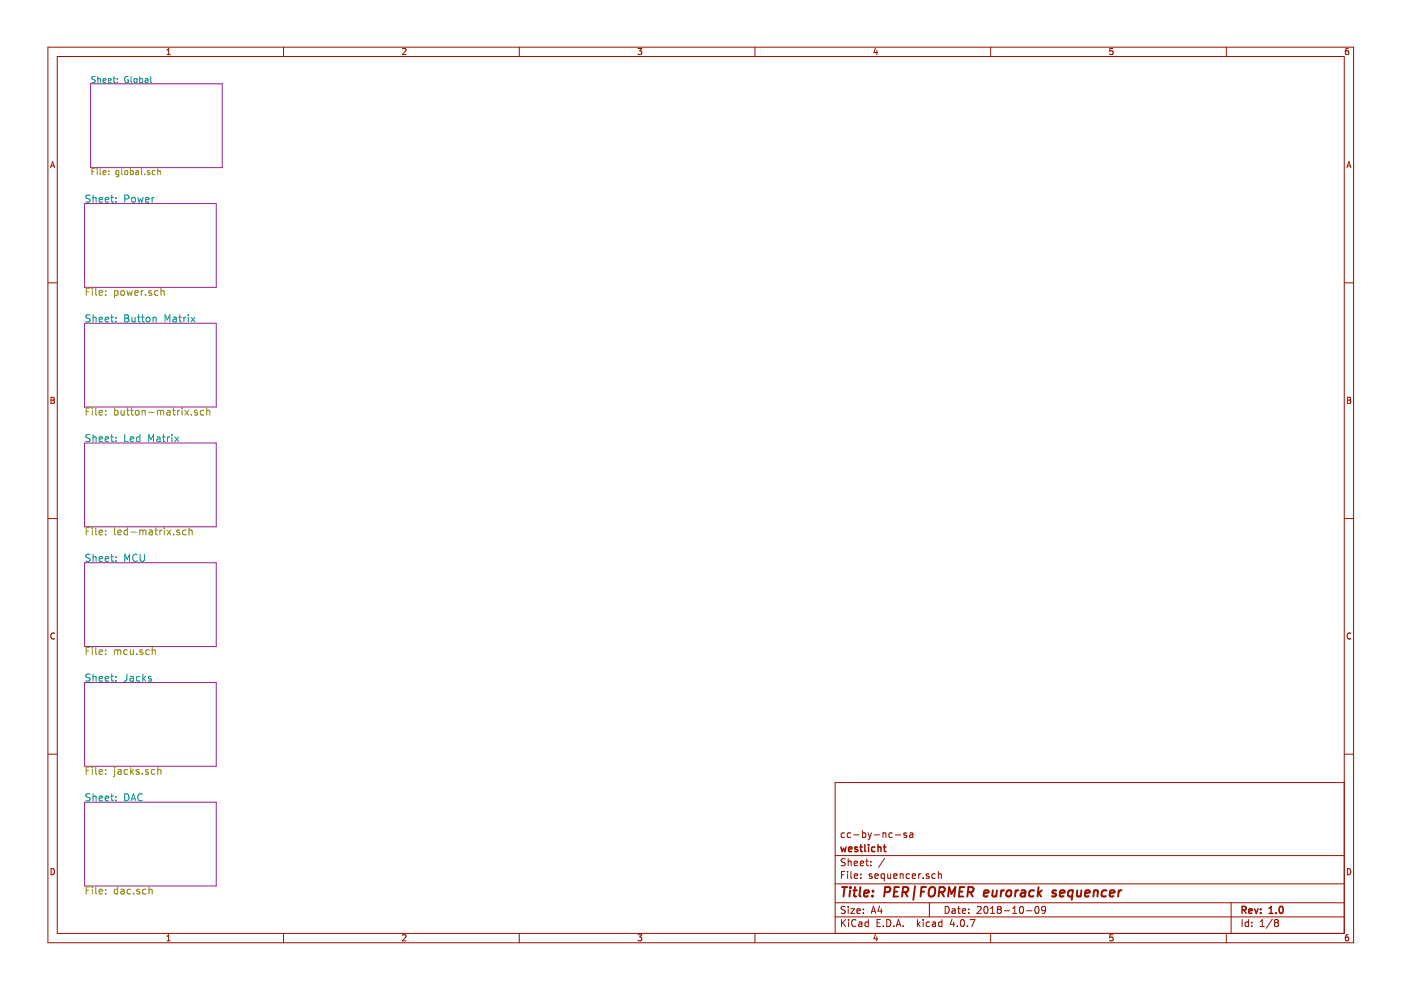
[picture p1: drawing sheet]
<svg xmlns="http://www.w3.org/2000/svg" width="297mm" height="210mm" viewBox="0 0 297 210" stroke-linecap="round" stroke-linejoin="round" font-family="sans-serif">
<path d="M19.2 17.8h27.9v17.7h-27.9zM17.9 43.2h27.9v17.7h-27.9zM17.9 68.5h27.9v17.8h-27.9zM17.9 93.9h27.9v17.8h-27.9zM17.9 119.3h27.9v17.8h-27.9zM17.9 144.7h27.9v17.8h-27.9zM17.9 170.1h27.9v17.8h-27.9z" fill="none" stroke="#982296" stroke-width=".21"/>
<g fill="none" stroke="#009596" stroke-width=".21">
<path d="M20.2 16.3h-.7v.4l.6 .3 .1 .3-.3 .2-.5-.1M20.7 16.2v1.3M20.7 16.8l.6-.1v.8M21.9 17.1l.6-.1-.1-.3h-.4l-.1 .1v.6h.5M23 17.1l.6-.1-.1-.3h-.3l-.2 .1v.6h.5M24 16.7h.4M24.1 16.2v1.1l.3 .2M24.9 17.4v.1M24.9 16.7v.1M27.2 16.3a.59 .59 0 0 0-.8 .6 .59 .59 0 0 0 .8 .5v-.4h-.2M27.8 16.2v1.1l.2 .2M28.5 16.8h.5v.6l-.4 .1-.1-.1z"/>
<path d="M29.6 16.7h.4l.2 .2-.1 .5h-.5M29.6 16.2v1.3M30.8 16.7h.5l.1 .8M31.4 17l-.7 .2 .2 .3 .5-.1M32 16.2v1.1l.1 .2M19.1 41.4h-.6l-.2 .1v.4l.6 .3 .2 .4-.3 .3-.6-.1M19.7 42l.1-.1a.36 .36 0 0 1 .6 .2v.8M19.7 41.4v1.5M21 42.4l.8-.2-.1-.3h-.4l-.3 .2 .1 .7h.6M22.3 42.4l.8-.2-.1-.3h-.5l-.2 .2 .1 .7h.6M23.5 41.9h.6M23.7 41.4v1.3l.4 .2"/>
<path d="M24.6 42.7v.2M24.6 41.9v.2M26.5 42.2l.7-.1 .1-.2v-.4l-.3-.1h-.5v1.5M28 42l.2-.1 .4 .1 .1 .6-.1 .2-.4 .1-.2-.2zM29.2 41.9l.3 1 .3-.7 .3 .7 .3-1M30.9 42.4l.7-.2-.1-.3h-.4l-.2 .2v.7h.6M32.2 41.9v1M32.7 41.9l-.5 .3M19.1 66.8l-.6-.1-.3 .3 .2 .4 .6 .3v.4l-.2 .2-.6-.1M19.7 66.7v1.6M19.7 67.4l.1-.1a.36 .36 0 0 1 .6 .2v.8M21 67.8l.8-.2-.1-.3-.4-.1-.3 .3 .1 .7h.6"/>
<path d="M22.3 67.8l.8-.2-.1-.3-.5-.1-.2 .3 .1 .7h.6M23.5 67.2h.6M23.7 66.7v1.4l.4 .2M24.6 67.3v.2M24.6 68.1v.2M26.5 66.7h.5l.3 .3-.3 .5 .3 .1v.4l-.3 .3h-.5zM26.5 67.5h.5M28 67.2l.1 1 .3 .1 .2-.2M28.6 67.2v1.1M29.1 67.2h.6M29.3 66.7v1.4l.4 .2M30 67.2h.6"/>
<path d="M30.2 66.7v1.4l.4 .2M31.1 67.4l.2-.2 .4 .2 .1 .6-.1 .2-.4 .1-.2-.2zM32.4 67.4l.1-.1a.36 .36 0 0 1 .6 .2v.8M32.4 67.2v1.1M35 68.3v-1.6l.5 1.1 .5-1.1v1.6M36.7 67.3h.6l.1 1M37.4 67.6l-.7 .2a.3 .3 0 0 0 .2 .5l.5-.1M37.9 67.2h.6M38.1 66.7v1.4l.4 .2M39 67.2v1.1M39.4 67.2l-.4 .4M39.9 66.7v.2"/>
<path d="M39.9 67.2v1.1M40.5 67.2l.8 1.1M41.3 67.2l-.8 1.1M19.1 92.2l-.6-.1-.2 .2v.4l.6 .3 .2 .4-.3 .2h-.6M19.7 92.1v1.5M19.7 92.8l.1-.1a.36 .36 0 0 1 .6 .2v.7M21 93.1l.8-.1-.1-.3-.4-.1-.3 .3 .1 .7h.6M22.3 93.1l.8-.1-.1-.3-.5-.1-.2 .3 .1 .7h.6M23.5 92.6h.6M23.7 92.1v1.3l.4 .2M24.6 92.7v.2M24.6 93.5v.1"/>
<path d="M26.5 92.1v1.5h.7M27.6 93.1l.8-.1-.1-.3-.4-.1-.3 .3 .1 .7h.6M29.7 92.1v1.5M29.7 92.7l-.5-.1-.3 .3 .2 .7h.6M31.5 93.6v-1.5l.5 1.1 .5-1.1v1.5M33.3 92.7h.6v.9M33.9 93l-.6 .1a.3 .3 0 0 0 .1 .5h.5M34.5 92.6h.5M34.7 92.1v1.3l.3 .2M35.5 92.6v1M35.9 92.6l-.4 .3M36.5 92.1v.2"/>
<path d="M36.5 92.6v1M37.1 92.6l.8 1M37.9 92.6l-.8 1M19.1 117.6l-.6-.1-.2 .2v.4l.6 .3 .2 .4-.3 .2h-.6M19.7 117.5v1.5M19.7 118.2l.1-.1a.36 .36 0 0 1 .6 .1v.8M21 118.5l.8-.1-.1-.3-.4-.1-.3 .2 .1 .8h.6M22.3 118.5l.8-.1-.1-.3-.5-.1-.2 .2 .1 .8h.6M23.5 118h.6M23.7 117.5v1.3l.4 .2M24.6 118.1v.1M24.6 118.9v.1"/>
<path d="M26.5 119v-1.5l.5 1.1 .5-1.1v1.5M29.1 117.7a.72 .72 0 0 0-1 .5 .72 .72 0 0 0 .7 .8l.3-.1M29.7 117.5v1.3l.3 .2h.3l.3-.2v-1.3M19.1 143l-.6-.1-.2 .1v.5l.6 .3 .2 .3-.3 .3-.6-.1M19.7 142.9v1.5M19.7 143.6l.1-.1a.36 .36 0 0 1 .6 .1v.8M21 143.9l.8-.1-.1-.3-.4-.1-.3 .2 .1 .7h.6M22.3 143.9l.8-.1-.1-.3-.5-.1-.2 .2 .1 .7h.6M23.5 143.4h.6M23.7 142.9v1.3l.4 .2M24.6 143.5v.1M24.6 144.3v.1"/>
<path d="M26.9 142.9l-.1 1.3-.5 .2M27.6 143.5h.6l.1 .9M28.3 143.8l-.7 .1a.3 .3 0 0 0 .2 .5l.5-.1M29.7 143.5l-.5-.1-.3 .3 .2 .6h.6M30.3 142.9v1.5M30.4 143.8l.5 .6M30.9 143.4l-.6 .6M32 143.5l-.3-.1-.2 .2v.2l.5 .2v.3h-.5M19.1 168.4l-.6-.1-.2 .1v.5l.6 .2 .2 .4-.3 .3-.6-.1M19.7 168.3v1.5M19.7 168.9h.1a.36 .36 0 0 1 .6 .1v.8M21 169.3l.8-.2-.1-.2-.4-.1-.3 .2 .1 .7h.6"/>
<path d="M22.3 169.3l.8-.2-.1-.2-.5-.1-.2 .2 .1 .7h.6M23.5 168.8h.6M23.7 168.3v1.3l.4 .2M24.6 168.9v.1M24.6 169.7v.1M26.5 168.3a.77 .77 0 0 1 .8 .7 .77 .77 0 0 1-.8 .8zM27.8 169.8l.5-1.5 .5 1.5M27.9 169.4h.7M30.2 168.4a.72 .72 0 0 0-1.1 .5 .72 .72 0 0 0 .8 .9l.3-.1"/>
</g>
<g fill="none" stroke="#969400" stroke-width=".21">
<path d="M19.5 36.4h.4M20.1 35.7h-.6v1.3M20.6 35.7v.1M20.6 36.2v.8M21.2 35.7v1.1l.2 .2M21.9 36.6l.6-.1-.1-.3h-.4l-.1 .2v.6h.5M23 36.9v.1M23 36.2v.2M25.2 36.2h-.4l-.2 .2v.5l.2 .1h.4M25.2 36.2l-.1 1.1-.2 .2-.3-.1M25.8 35.7v1.1l.2 .2M26.5 36.3h.5v.7h-.3l-.2-.1z"/>
<path d="M27.6 36.2h.4l.3 .2-.1 .6h-.6M27.6 35.7v1.3M28.8 36.2h.5l.1 .8M29.4 36.5l-.6 .2 .1 .3h.5M30 35.7v1.1l.2 .2M30.7 36.9v.1M31.7 36.2h-.3l-.2 .2 .1 .1 .4 .2v.3h-.5M32.9 36.2h-.4l-.2 .2v.5l.2 .1h.4M33.4 36.3l.5-.1 .1 .8M33.4 35.7v1.3M18.3 61.8h.5M19 61.1h-.7v1.5"/>
<path d="M19.6 61.1v.2M19.6 61.6v1M20.3 61.1v1.3l.2 .2M21 62.1l.8-.1-.1-.3-.4-.1-.3 .2 .1 .8h.6M22.4 62.5v.1M22.4 61.7v.1M24.3 61.7l.4-.1 .3 .3-.1 .7h-.6M24.3 61.6v1.5M25.7 61.8l.2-.2 .4 .2 .1 .5-.1 .3h-.4l-.2-.1zM26.9 61.6l.3 1 .3-.7 .3 .7 .3-1M28.6 62.1l.7-.1-.1-.3-.4-.1-.2 .2v.8h.6M29.9 61.6v1"/>
<path d="M30.4 61.6l-.5 .3M30.9 62.5v.1M32.1 61.7l-.3-.1-.3 .2 .1 .2 .5 .2v.4h-.6M33.5 61.7l-.4-.1-.3 .3 .1 .7h.6M34.1 61.8l.1-.1a.36 .36 0 0 1 .6 .1v.8M34.1 61.1v1.5M18.3 87.2h.5M19 86.5h-.7v1.5M19.6 86.5v.1M19.6 87v1M20.3 86.5v1.3l.2 .2M21 87.5l.8-.1-.1-.3-.4-.1-.3 .2 .1 .7h.6"/>
<path d="M22.4 87.1v.1M22.4 87.9v.1M24.3 86.5v1.5M24.3 87.1l.4-.1 .3 .3-.1 .6h-.6M25.7 87v.9l.4 .1 .2-.1M26.3 87v1M26.8 87h.6M27 86.5v1.3l.4 .2M27.7 87h.6M27.9 86.5v1.3l.4 .2M28.8 87.1l.2-.1 .4 .1 .1 .6-.2 .2-.3 .1-.2-.1zM30.1 87.1h.1a.36 .36 0 0 1 .6 .1v.8"/>
<path d="M30.1 87v1M31.5 87.4h1.2M33.4 87.1h.1a.36 .36 0 0 1 .5 .1M33.4 87v1M34 87.2a.35 .35 0 0 1 .4-.2 .35 .35 0 0 1 .3 .2v.8M34 87.2v.8M35.4 87.1h.6l.1 .9M36.1 87.4l-.7 .1a.3 .3 0 0 0 .2 .5l.5-.1M36.6 87h.6M36.8 86.5v1.3l.4 .2M37.6 87v1M38.1 87l-.5 .3"/>
<path d="M38.6 86.5v.1M38.6 87v1M39.2 87l.8 1M40 87l-.8 1M40.6 87.9v.1M41.8 87.1l-.3-.1-.3 .2 .1 .2 .5 .2v.3h-.6M43.2 87.1l-.4-.1-.3 .3 .1 .6h.6M43.8 87.1h.1a.36 .36 0 0 1 .6 .1v.8M43.8 86.5v1.5M18.3 112.6h.5M19 111.9h-.7v1.5M19.6 111.9v.1"/>
<path d="M19.6 112.4v1M20.3 111.9v1.3l.2 .2M21 112.9l.8-.2-.1-.2-.4-.1-.3 .2 .1 .7h.6M22.4 112.5v.1M22.4 113.2v.2M24.3 111.9v1.3l.2 .2M25 112.9l.7-.2v-.2l-.5-.1-.2 .2 .1 .7h.6M27 111.9v1.5M27 112.5l-.4-.1-.3 .3 .2 .6h.5M27.7 112.8h1.2M29.6 112.5h.1a.36 .36 0 0 1 .6 .1M29.6 112.4v1"/>
<path d="M30.3 112.6a.35 .35 0 0 1 .3-.2 .35 .35 0 0 1 .3 .2v.8M30.3 112.6v.8M31.7 112.5h.5l.1 .9M32.3 112.7l-.6 .2a.3 .3 0 0 0 .1 .5l.5-.1M32.8 112.4h.6M33 111.9v1.3l.4 .2M33.9 112.4v1M34.3 112.4l-.4 .3M34.8 111.9v.1M34.8 112.4v1M35.4 112.4l.8 1M36.2 112.4l-.8 1"/>
<path d="M36.8 113.2v.2M38.1 112.5l-.4-.1-.2 .2v.2l.6 .2v.3h-.6M39.5 112.5l-.5-.1-.3 .3 .2 .6h.6M40.1 112.5h.1a.36 .36 0 0 1 .5 .1v.8M40.1 111.9v1.5M18.3 138h.5M19 137.3h-.7v1.5M19.6 137.3v.1M19.6 137.8v1M20.3 137.3v1.3l.2 .2M21 138.3l.8-.2-.1-.3h-.4l-.3 .2 .1 .7h.6M22.4 137.8v.2"/>
<path d="M22.4 138.6v.2M24.3 137.8v1M24.3 137.9l.1-.1a.36 .36 0 0 1 .6 .2M25 138a.35 .35 0 0 1 .3-.2 .35 .35 0 0 1 .3 .2v.8M25 138v.8M27 137.8h-.4l-.3 .3 .1 .6h.6M27.6 137.8l.1 .9 .4 .1 .2-.2M28.3 137.8v1M29 138.6v.2M30.2 137.8h-.3l-.2 .2v.2l.5 .2v.3h-.5M31.6 137.8h-.4l-.3 .3 .1 .6h.6M32.3 137.3v1.5"/>
<path d="M32.3 137.9v-.1a.36 .36 0 0 1 .6 .2v.8M18.3 163.4h.5M19 162.6h-.7v1.6M19.6 162.6v.2M19.6 163.2v1M20.3 162.6v1.4l.2 .2M21 163.7l.8-.2-.1-.3h-.4l-.3 .2 .1 .7h.6M22.4 163.2v.2M22.4 164v.2M24.3 162.6v.2M24.3 163.2v1.3l-.3 .2M25 163.2h.6l.1 1"/>
<path d="M25.7 163.5l-.7 .2a.3 .3 0 0 0 .2 .5l.5-.1M27.1 163.2h-.5l-.3 .3 .2 .6h.6M27.7 162.6v1.6M27.9 163.6l.4 .6M28.3 163.2l-.6 .5M29.5 163.2h-.4l-.2 .2v.2l.6 .1v.4h-.6M30.2 164v.2M31.4 163.2h-.3l-.3 .2 .1 .2 .5 .1v.4h-.6M32.8 163.2h-.4l-.3 .3 .1 .6h.6M33.5 162.6v1.6M33.5 163.3v-.1a.36 .36 0 0 1 .6 .2v.8M18.3 188.8h.5"/>
<path d="M19 188h-.7v1.6M19.6 188v.2M19.6 188.5v1.1M20.3 188v1.4l.2 .2M21 189l.8-.1-.1-.3-.4-.1-.3 .3 .1 .7h.6M22.4 188.6v.2M22.4 189.4v.2M25 188v1.6M25 188.6l-.5-.1-.3 .3 .2 .7h.6M25.7 188.6h.6v1M26.3 188.9l-.6 .1a.3 .3 0 0 0 .1 .6l.5-.1M27.7 188.6l-.4-.1-.3 .3 .1 .7h.6"/>
<path d="M28.3 189.4v.2M29.6 188.6l-.4-.1-.2 .3 .1 .2 .5 .1v.4h-.6M31 188.6l-.5-.1-.3 .3 .2 .7h.6M31.6 188.7l.1-.1a.36 .36 0 0 1 .6 .2v.8M31.6 188v1.6"/>
</g>
<g fill="none" stroke="#981200" stroke-width=".21">
<path d="M10.2 10h276.8v189.9h-276.8zM12.1 12h272.9v185.9h-272.9zM35.4 11.6h.7M35.4 10.6l.3-.3v1.3M60.1 10v2M85.3 10.4l.5-.1 .3 .3-.8 1h.8M110.1 10v2M135.3 10.3h.8l-.5 .5h.3l.2 .2-.1 .4-.2 .2-.5-.2M160.1 10v2M185.6 10.2l-.3 .9h.8M185.9 10.7v.9M210 10v2"/>
<path d="M235.9 10.3h-.6v.6l.6-.1 .1 .5-.2 .3-.5-.2M260 10v2M285.8 10.3h-.3l-.2 .3-.1 .7 .3 .3 .4-.2 .1-.4-.2-.2h-.3l-.3 .2M10.7 35.6l.4-1.3 .5 1.3M10.8 35.2h.7M285.6 35.6l.4-1.3 .4 1.3M285.7 35.2h.6M10.2 60h1.9M285 60h2M10.8 84.2h.4l.3 .3-.3 .3 .4 .3-.3 .4h-.5zM10.8 84.8h.4M285.7 84.2h.4l.3 .3-.3 .3 .3 .3-.2 .4h-.5z"/>
<path d="M285.7 84.8h.4M10.2 109.9h1.9M285 109.9h2M11.6 134.3a.58 .58 0 0 0-.8 .5 .58 .58 0 0 0 .8 .6M286.4 134.3a.58 .58 0 0 0-.8 .5 .58 .58 0 0 0 .8 .6M10.2 159.9h1.9M285 159.9h2M179 176.7l-.4-.1-.3 .3 .1 .5 .2 .2 .4-.1M180.3 176.7l-.4-.1-.3 .3 .1 .5 .2 .2 .4-.1M181 177h1.1M182.9 176.7l.4-.1 .3 .3-.2 .6h-.5M182.9 176.1v1.5"/>
<path d="M184 176.6l.4 1M184.4 177.6l-.4 .5M184.8 176.6l-.4 1M185.3 177h1.2M187.2 176.7l.2-.1 .4 .1v.9M187.2 176.6v1M189.2 176.7l-.5-.1-.2 .3v.5l.2 .2 .5-.1M189.8 177h1.2M192.2 176.7l-.4-.1-.2 .2 .1 .2 .5 .1v.4h-.6M192.9 176.7h.6v.9M193.5 176.9l-.7 .3 .3 .4 .4-.1M285 165.9h-107.9v32"/>
<path d="M10.8 184.2a.65 .65 0 0 1 .8 .6 .65 .65 0 0 1-.8 .7zM35.4 198.5l.3-.3v1.3M35.4 199.5h.7M60.1 197.9v2M85.3 198.3l.5-.1 .3 .3-.8 1h.8M110.1 197.9v2M135.3 198.2h.8l-.5 .5h.3l.2 .2-.1 .5-.2 .1-.5-.1M160.1 197.9v2M177.1 194.4h107.9M177.1 191.4h107.9M177.1 187.4h107.9M177.1 181.4h107.9"/>
<path d="M178.4 185.5h.5M178.4 195v1.5M178.6 195.6l.7 .9M179.1 184.8h-.7v1.5M179.2 192.2h-.6l-.3 .2 .1 .4 .7 .3v.4l-.2 .2-.6-.1M179.2 182.1h-.6l-.3 .2 .1 .3 .7 .4v.4l-.2 .2-.6-.1M179.3 195l-.9 .8M179.7 184.8v.1M179.7 185.3v1M179.8 182.1v1.5M179.8 192.2v.1M179.8 192.7v1"/>
<path d="M179.8 182.7l.2-.1h.4l.1 1M179.9 195v.1M179.9 195.5v1M180.4 192.7h.8l-.8 1h.8M180.4 184.8v1.3l.2 .2M181.1 183.1l.7-.2v-.3h-.5l-.2 .2 .1 .7h.6M181.1 185.8l.7-.2v-.3h-.4l-.3 .2 .1 .7h.6M181.5 195.1a.71 .71 0 0 0-1 .5 .71 .71 0 0 0 .7 .9l.3-.2M181.7 193.2l.7-.2-.1-.2-.4-.1-.2 .2 .1 .7h.5M182.1 195.5h.6l.1 1M182.4 183.1l.7-.2v-.3h-.5l-.2 .2 .1 .7h.6M182.5 186.1v.2"/>
<path d="M182.5 185.3v.2M182.8 195.8l-.8 .3 .3 .4 .5-.1M183.1 193.5v.2M183.1 192.8v.1M183.6 182.6h.5M183.8 182.1v1.3l.3 .2M184.1 195.5h-.4l-.3 .2 .1 .6 .2 .2 .4-.1M184.1 195v1.5M184.6 182.6v.2M184.6 183.4v.2M184.7 193.7l.5-1.5 .5 1.5M184.8 193.2h.7"/>
<path d="M184.9 185.3h-.4l-.2 .2 .1 .2 .5 .1v.4h-.6M185.5 185.8l.7-.2v-.3h-.5l-.2 .2 .1 .7h.6M185.6 198.1l-.3 .9h.8M185.9 198.6v.9M186 195.7h.5M186.5 192.1l-.4 1.1h1M186.7 195h-.7v1.5h.7M186.8 192.7v1M187.3 196.3v.2M187.5 185.3h-.4l-.3 .2 .1 .6 .2 .2 .4-.1M187.5 185.3v1.5M187.6 182l-1.3 1.9"/>
<path d="M188 195a.76 .76 0 0 1 .9 .7 .76 .76 0 0 1-.9 .8zM188.2 185.3l.1 .9 .3 .1 .2-.2M188.8 185.3v1M189.5 185.8l.7-.2-.1-.3h-.4l-.2 .2 .1 .7h.5M189.5 196.3v.2M190 196.5l.5-1.5 .5 1.5M190.1 196h.8M190.9 185.4l.2-.1h.3l.1 1M190.9 185.3v1M191.5 196.3v.2M192.8 185.3h-.4l-.3 .2 .1 .6 .2 .2 .4-.1M193.4 185.8l.7-.2v-.3h-.5l-.2 .2 .1 .7h.6"/>
<path d="M194.5 195v1.5M194.7 195.9l.4 .6M194.8 185.3v1M195.1 195.5l-.6 .5M195.2 185.3l-.4 .2M195.7 186.1v.2M195.7 195v.1M195.7 195.5v1M196.9 185.3h-.3l-.2 .2v.2l.5 .1v.4h-.5M197 191.4v3M197.1 195.5h-.5l-.2 .2v.6l.2 .2 .5-.1M197.7 195.5h.6l.1 1"/>
<path d="M198.3 185.3h-.4l-.3 .2 .1 .6 .2 .2 .4-.1M198.4 195.8l-.7 .3 .2 .4 .5-.1M199 185.4l.2-.1h.3l.1 1M199 184.8v1.5M199.7 195.5h-.4l-.3 .2 .1 .6 .2 .2 .4-.1M199.7 195v1.5M200.4 192.2a.76 .76 0 0 1 .9 .7 .76 .76 0 0 1-.9 .8zM201.8 194.9l-.3 1.1h.9M201.9 192.8h.6v.9M202.2 195.5v1M202.5 193l-.7 .3 .2 .4 .5-.1M203 196.3v.2"/>
<path d="M203 192.7h.6M203.2 192.2v1.3l.4 .2M203.8 195.1l.2-.1a.8 .8 0 0 1 .5 .7 .8 .8 0 0 1-.5 .8l-.4-.6zM204 193.2l.7-.2v-.2l-.4-.1-.3 .2 .1 .7h.6M205.1 196.3v.2M205.4 193.5v.2M205.4 192.8v.1M205.7 195h1l-.7 1.5M207.2 192.3l.6-.1 .2 .4-.9 1.1h.9M208.7 192.3l.3-.1a.8 .8 0 0 1 .5 .7 .8 .8 0 0 1-.5 .8l-.4-.6zM210 193.7h.9M210 192.6l.5-.4v1.5"/>
<path d="M210 197.9v2M211.7 192.8l-.3-.3 .3-.3h.3l.3 .2-.3 .4M211.7 192.8l-.3 .3v.3l.3 .3h.3l.3-.3v-.3l-.3-.3M211.7 192.8h.3M212.9 193.1h1.2M214.7 193.7h.9M214.7 192.6l.4-.4v1.5M216.3 192.3l.2-.1a.8 .8 0 0 1 .5 .7 .8 .8 0 0 1-.5 .8l-.4-.6zM217.6 193.1h1.2M219.6 192.3l.2-.1a.8 .8 0 0 1 .5 .7 .8 .8 0 0 1-.5 .8l-.4-.6zM221.7 192.8l-.3 .3h-.3l-.3-.3v-.4l.3-.2h.3l.3 .2a1.01 1.01 0 0 1-.4 1.3h-.3M235.9 198.2h-.6v.6l.6-.1 .1 .5-.2 .3-.5-.1"/>
<path d="M260 197.9v2M261 191.4v6.5M263.4 195v1.5M264.7 195.5h-.4l-.3 .2 .1 .6 .2 .2 .4-.1M264.7 195v1.5M265.4 196.3v.2M265.4 195.5v.2M267.2 196.5h.9M267.2 195.4l.4-.4v1.5M269.8 194.9l-1.3 1.9M270.5 195.6l-.3 .3 .1 .4 .2 .2h.3l.2-.3v-.3l-.2-.3M270.5 195.6l-.3-.3 .3-.3h.3l.2 .2-.2 .4"/>
<path d="M270.5 195.6h.3M285.7 184.2a.65 .65 0 0 1 .7 .6 .65 .65 0 0 1-.7 .7zM285.8 198.2h-.3l-.2 .3-.1 .7 .3 .3 .4-.1 .1-.5-.2-.2h-.3l-.3 .2"/>
</g>
<g fill="none" stroke="#981200" stroke-width=".3">
<path d="M178.3 179.6l.3 1 .2-.7 .3 .7 .3-1M181.8 179.7l-.4-.1-.2 .2 .1 .2 .5 .1v.4h-.6M182.3 179.6h.6M182.5 179.1v1.3l.4 .2M183.4 179.1v1.3l.2 .2M184.2 179.1v.1M184.2 179.6v1M185.5 179.7l-.4-.1-.3 .3 .1 .5 .2 .2 .4-.1M186.2 179.7l.2-.1 .3 .1 .1 .9M186.2 179.1v1.5M187.3 179.6h.6M187.5 179.1v1.3l.4 .2"/>
<path d="M179.9 180.1l.7-.2v-.2l-.5-.1-.2 .2 .1 .7h.6M263.4 193l.7-.1 .1-.2-.1-.4-.2-.1h-.5v1.5M263.7 193l.5 .7M264.8 193.2l.7-.2-.1-.2-.4-.1-.2 .2 .1 .7h.5M266 192.7l.3 1 .4-1M267.3 193.5v.2M267.3 192.8v.1M269.1 193.7h.8M269.1 192.6l.4-.4v1.5M270.6 193.5v.2M271.4 192.3l.2-.1a.8 .8 0 0 1 .5 .7 .8 .8 0 0 1-.5 .8l-.4-.6z"/>
</g>
<g fill="none" stroke="#981200" stroke-width=".41">
<path d="M178.5 188.1h1.2M179.1 188.1l-.3 2M180.2 188.8l-.1 1.3M180.3 188.1v.2M180.3 188.1l.1 .1-.1 .1M180.9 188.8h.8M181.3 188.1l-.2 1.7 .1 .2 .3 .1M182.4 188.1l-.2 1.7 .3 .3M183.2 189.4l1-.2v-.4h-.8l-.2 1 .2 .3 .6-.1M185 189.9v.2M185.1 188.8v.2M185.1 188.8l-.1 .1 .1 .1"/>
<path d="M187.6 189.1l.9-.1a.55 .55 0 0 0 .1-.8l-.9-.1-.2 2M189.6 189h.6M190.6 188.1h-.9l-.2 2h.9M191.4 189.1l.9-.1a.55 .55 0 0 0 .1-.8l-.9-.1-.2 2M191.8 189.1l.6 1M194 187.9l-.4 2.9M195.3 189h.7M196.3 188.1h-.9l-.2 2M197.1 188.4a.66 .66 0 0 1 1.1 0 1.43 1.43 0 0 1-.5 1.7l-.6-.1a1.49 1.49 0 0 1 0-1.6zM199.1 189.1l1-.1a.55 .55 0 0 0 .1-.8l-1-.1-.2 2M199.6 189.1l.5 1M201 190.1l.2-2 .5 1.4 .9-1.4-.3 2"/>
<path d="M203.4 189h.7M204.5 188.1h-1l-.2 2h.9M205.2 189.1l1-.1a.55 .55 0 0 0 .1-.8l-1-.1-.2 2M205.7 189.1l.5 1M208.6 189.4l1-.2-.1-.4h-.7l-.3 1 .3 .3 .6-.1M210.5 188.8v1.2l.4 .1 .3-.2M211.4 188.8l-.2 1.3M212.3 188.8l-.1 1.3M212.9 188.8h-.4l-.2 .3M213.5 188.9l.3-.1 .6 .1v.8l-.4 .4-.6-.2zM215.3 188.8l-.1 1.3M215.9 188.8h-.4l-.2 .3"/>
<path d="M216.6 188.8h.8l-.1 1.3M217.4 189.2l-.7 .1a.4 .4 0 0 0-.3 .4 .4 .4 0 0 0 .2 .4l.7-.1M219.3 188.8h-.2a.66 .66 0 0 0-.9 .3v.8l.3 .2 .6-.1M220.2 188.1l-.2 2M220.2 189.3l.5 .8M220.9 188.8l-.9 .7M223.9 188.8h-.5l-.3 .3 .3 .3 .4 .1 .1 .3-.1 .2h-.8M224.7 189.4l1-.2v-.4h-.6l-.3 .2-.1 1h.8M227.5 188.8h-.2a.66 .66 0 0 0-.8 .3v.8l.2 .2 .6-.1M227.5 188.8l-.3 2M228.4 188.8v1.2l.4 .1 .3-.2M229.3 188.8l-.2 1.3"/>
<path d="M230 189.4l1-.2v-.4h-.8l-.2 1 .3 .3 .5-.1M231.9 188.9l.3-.1h.5v1.3M232 188.8l-.2 1.3M234.6 188.8h-.2a.66 .66 0 0 0-.8 .3v.8l.3 .2 .6-.1M235.3 189.4l1-.2-.1-.4h-.7l-.2 1 .2 .3 .6-.1M237.2 188.8l-.1 1.3M237.8 188.8h-.4l-.2 .3"/>
</g>
</svg>
